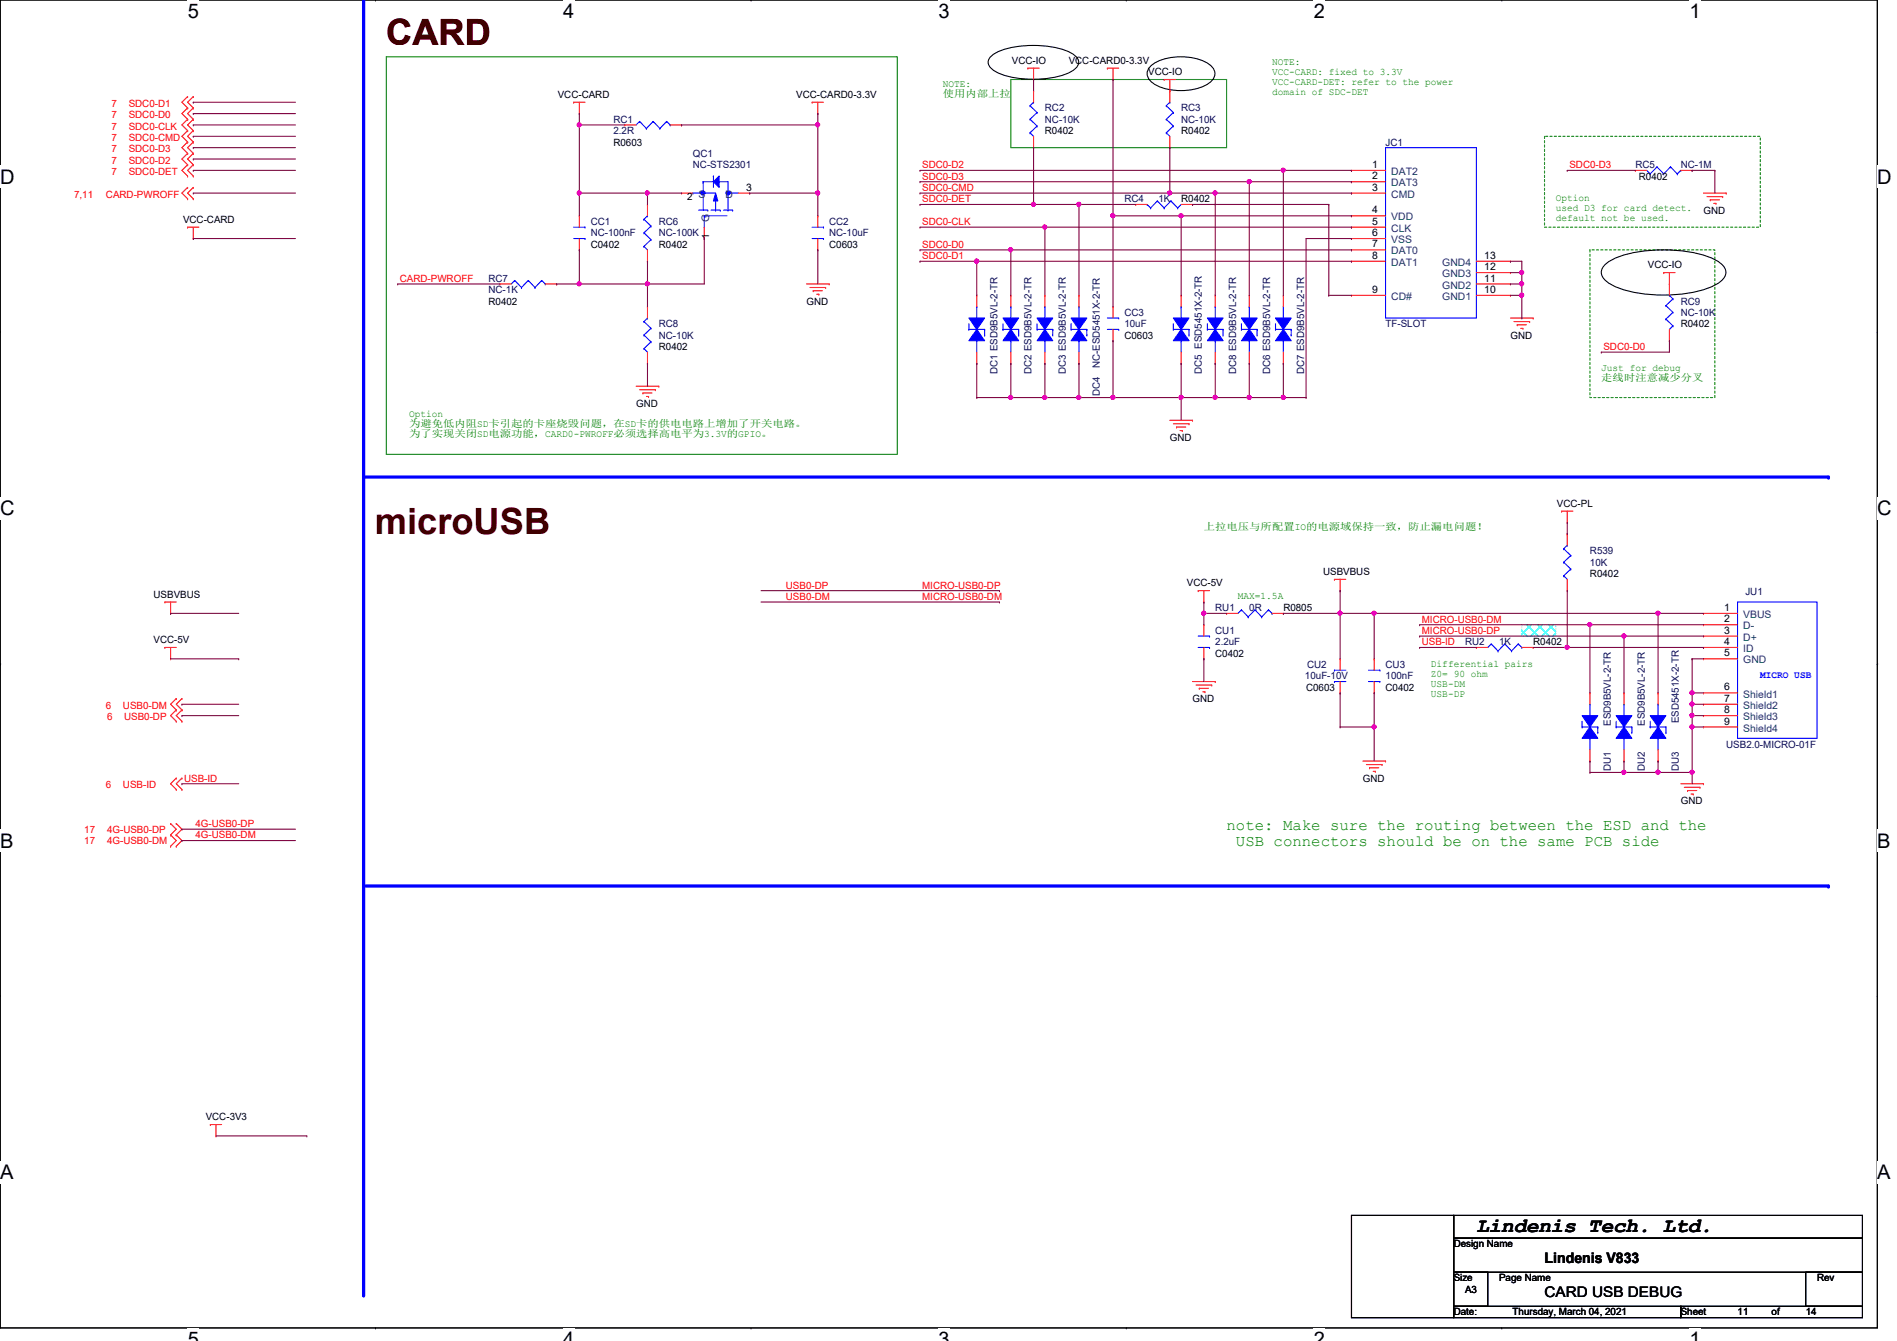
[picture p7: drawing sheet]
<svg xmlns="http://www.w3.org/2000/svg" width="297mm" height="210mm" viewBox="0 0 297 210" stroke-linecap="round" stroke-linejoin="round" font-family="sans-serif">
<defs><g id="words">
<g font-size="5.7" fill="#400000">
<text x="60.5" y="7.1">CARD</text>
<text x="58.7" y="83.5">microUSB</text>
</g>
<text font-size="3.2" x="231.2" y="192.9">Lindenis Tech. Ltd.</text>
<g font-size="3.1">
<text x="29.4" y="2.8">5</text>
<text x="88.2" y="2.8">4</text>
<text x="147" y="2.8">3</text>
<text x="205.7" y="2.8">2</text>
<text x="264.5" y="2.8">1</text>
<text x="0" y="28.7">D</text>
<text x="294" y="28.7">D</text>
<text x="0" y="80.7">C</text>
<text x="294" y="80.7">C</text>
<text x="0" y="132.7">B</text>
<text x="294" y="132.7">B</text>
<text x="0" y="184.6">A</text>
<text x="294" y="184.6">A</text>
<text x="29.4" y="210.7">5</text>
<text x="88.2" y="210.7">4</text>
<text x="147" y="210.7">3</text>
<text x="205.7" y="210.7">2</text>
<text x="264.5" y="210.7">1</text>
</g>
<g font-size="2.5" fill="#008000">
<text x="192.1" y="130">note: Make sure the routing between the ESD and the</text>
<text x="193.5" y="132.4">USB connectors should be on the same PCB side</text>
</g>
<g font-size="2.3">
<text x="241.8" y="197.7">Lindenis V833</text>
<text x="241.8" y="203">CARD USB DEBUG</text>
</g>
<g font-size="1.6">
<text x="158.5" y="10">VCC-IO</text>
<text x="167.3" y="10">VCC-CARD0-3.3V</text>
<text x="179.8" y="11.8">VCC-IO</text>
<text x="87.3" y="15.3">VCC-CARD</text>
<text x="124.7" y="15.3">VCC-CARD0-3.3V</text>
<text x="96.1" y="22.8">R0603</text>
<text x="163.6" y="21">R0402</text>
<text x="185" y="21">R0402</text>
<text x="116.8" y="29.8">3</text>
<text x="214.8" y="28.1">2</text>
<text x="214.8" y="29.8">3</text>
<text x="214.8" y="26.3">1</text>
<text x="256.6" y="28.1">R0402</text>
<text x="28.7" y="34.9">VCC-CARD</text>
<text x="107.6" y="31.3">2 S</text>
<text x="185" y="31.7">R0402</text>
<text x="214.8" y="33.4">4</text>
<text x="214.8" y="35.2">5</text>
<text x="266.7" y="33.4">GND</text>
<text x="92.5" y="38.8">C0402</text>
<text x="103.2" y="38.8">R0402</text>
<text x="111" y="37.3" transform="rotate(-90 111 37.3)">1</text>
<text x="129.8" y="38.8">C0603</text>
<text x="214.8" y="37">6</text>
<text x="214.8" y="38.7">7</text>
<text x="214.8" y="40.5">8</text>
<text x="232.4" y="40.5">13</text>
<text x="258" y="42">VCC-IO</text>
<text x="76.5" y="47.7">R0402</text>
<text x="126.3" y="47.7">GND</text>
<text x="214.8" y="45.8">9</text>
<text x="232.4" y="45.8">10</text>
<text x="232.4" y="44.1">11</text>
<text x="232.4" y="42.3">12</text>
<text x="176.1" y="53">C0603</text>
<text x="236.5" y="53">GND</text>
<text x="263.2" y="51.2">R0402</text>
<text x="103.2" y="54.8">R0402</text>
<text x="99.6" y="63.7">GND</text>
<text x="183.2" y="69">GND</text>
<text x="243.8" y="79.3">VCC-PL</text>
<text x="24" y="93.6">USBVBUS</text>
<text x="185.8" y="91.8">VCC-5V</text>
<text x="201" y="95.7">R0805</text>
<text x="207.2" y="90">USBVBUS</text>
<text x="249" y="90.3">R0402</text>
<text x="270" y="95.6">1</text>
<text x="24" y="100.7">VCC-5V</text>
<text x="240.1" y="101">R0402</text>
<text x="270" y="97.4">2</text>
<text x="270" y="99.2">3</text>
<text x="270" y="101">4</text>
<text x="190.3" y="102.8">C0402</text>
<text x="270" y="102.7">5</text>
<text x="186.7" y="109.9">GND</text>
<text x="204.5" y="108.1">C0603</text>
<text x="217" y="108.1">C0402</text>
<text x="270" y="108.1">6</text>
<text x="270" y="109.9">7</text>
<text x="270" y="111.6">8</text>
<text x="270" y="113.4">9</text>
<text x="213.4" y="122.3">GND</text>
<text x="263.2" y="125.9">GND</text>
<text x="32.2" y="175.3">VCC-3V3</text>
<text x="227.6" y="195.2">Design Name</text>
<text x="227.6" y="200.6">Size</text>
<text x="229.4" y="202.4">A3</text>
<text x="234.7" y="200.6">Page Name</text>
<text x="284.5" y="200.6">Rev</text>
<text x="227.6" y="205.9">Date:</text>
<text x="236.9" y="205.9">Thursday, March 04, 2021</text>
<text x="263.2" y="205.9">Sheet</text>
<text x="272.1" y="205.9">11</text>
<text x="277.4" y="205.9">of</text>
<text x="282.7" y="205.9">14</text>
</g>
<g font-size="1.6" fill="#008000">
<text x="199.2" y="10.1">NOTE:</text>
<text x="199.2" y="11.7">VCC-CARD: fixed to 3.3V</text>
<text x="147.6" y="13.7">NOTE:</text>
<text x="147.6" y="15.2">默默默默电上</text>
<text x="199.2" y="13.3">VCC-CARD-DET: refer to the power</text>
<text x="199.2" y="14.8">domain of SDC-DET</text>
<text x="243.6" y="31.5">Option</text>
<text x="243.6" y="33">used D3 for card detect.</text>
<text x="243.6" y="34.6">default not be used.</text>
<text x="250.7" y="58.1">Just for debug</text>
<text x="250.7" y="59.7">走走时注注走走走走</text>
<text x="64" y="65.2">Option</text>
<text x="64" y="68.4">输卡为为卡为SD输输功功，CARD0-PWROFF必必软软输输必输3.3V的GPIO。</text>
<text x="64" y="66.8">输为为为默电SD卡卡卡的卡卡不卡防防，放SD卡的用输输用电卡加卡卡卡输用。</text>
<text x="188.5" y="83">电上输输上上上才IO的输输的的的的的，防防防输防防！</text>
<text x="193.8" y="93.7">MAX=1.5A</text>
<text x="224.1" y="104.4">Differential pairs</text>
<text x="224.1" y="105.9">Z0= 90 ohm</text>
<text x="224.1" y="107.5">USB-DM</text>
<text x="224.1" y="109.1">USB-DP</text>
</g>
<g font-size="1.6" fill="#f00">
<text x="17.5" y="16.7">7</text>
<text x="20.1" y="16.7">SDC0-D1</text>
<text x="17.5" y="18.5">7</text>
<text x="17.5" y="20.3">7</text>
<text x="17.5" y="23.8">7</text>
<text x="17.5" y="22.1">7</text>
<text x="20.1" y="18.5">SDC0-D0</text>
<text x="20.1" y="20.3">SDC0-CLK</text>
<text x="20.1" y="23.8">SDC0-D3</text>
<text x="20.1" y="22.1">SDC0-CMD</text>
<text x="17.5" y="25.6">7</text>
<text x="17.5" y="27.4">7</text>
<text x="20.1" y="25.6">SDC0-D2</text>
<text x="20.1" y="27.4">SDC0-DET</text>
<text x="144.4" y="29.9">SDC0-CMD</text>
<text x="144.4" y="28.1">SDC0-D3</text>
<text x="144.4" y="26.3">SDC0-D2</text>
<text x="245.7" y="26.3">SDC0-D3</text>
<text x="11.6" y="30.9">7,11</text>
<text x="16.6" y="30.9">CARD-PWROFF</text>
<text x="144.4" y="31.7">SDC0-DET</text>
<text x="144.4" y="35.2">SDC0-CLK</text>
<text x="144.4" y="38.8">SDC0-D0</text>
<text x="144.4" y="40.6">SDC0-D1</text>
<text x="62.6" y="44.1">CARD-PWROFF</text>
<text x="251.1" y="54.8">SDC0-D0</text>
<text x="123.1" y="92.1">USB0-DP</text>
<text x="123.1" y="93.9">USB0-DM</text>
<text x="144.4" y="93.9">MICRO-USB0-DM</text>
<text x="144.4" y="92.1">MICRO-USB0-DP</text>
<text x="222.6" y="97.5">MICRO-USB0-DM</text>
<text x="222.6" y="99.2">MICRO-USB0-DP</text>
<text x="222.6" y="101">USB-ID</text>
<text x="16.6" y="111">6</text>
<text x="16.8" y="112.7">6</text>
<text x="19.3" y="111">USB0-DM</text>
<text x="19.4" y="112.7">USB0-DP</text>
<text x="16.6" y="123.4">6</text>
<text x="19.3" y="123.4">USB-ID</text>
<text x="28.8" y="122.3">USB-ID</text>
<text x="13.2" y="130.3">17</text>
<text x="16.8" y="130.3">4G-USB0-DP</text>
<text x="30.6" y="131.2">4G-USB0-DM</text>
<text x="30.6" y="129.5">4G-USB0-DP</text>
<text x="13.2" y="132.1">17</text>
<text x="16.8" y="132.1">4G-USB0-DM</text>
</g>
<g font-size="1.6" fill="#000080">
<text x="163.6" y="17.4">RC2</text>
<text x="185" y="17.4">RC3</text>
<text x="96.1" y="19.2">RC1</text>
<text x="96.1" y="21">2.2R</text>
<text x="163.6" y="19.2">NC-10K</text>
<text x="185" y="19.2">NC-10K</text>
<text x="217" y="22.8">JC1</text>
<text x="108.5" y="24.6">QC1</text>
<text x="108.5" y="26.3">NC-STS2301</text>
<text x="256.1" y="26.3">RC5</text>
<text x="263.2" y="26.3">NC-1M</text>
<text x="92.5" y="35.2">CC1</text>
<text x="103.2" y="35.2">RC6</text>
<text x="129.8" y="35.2">CC2</text>
<text x="176.1" y="31.7">RC4</text>
<text x="181.4" y="31.7">1K</text>
<text x="92.5" y="37">NC-100nF</text>
<text x="103.2" y="37">NC-100K</text>
<text x="129.8" y="37">NC-10uF</text>
<text x="76.5" y="44.1">RC7</text>
<text x="76.5" y="45.9">NC-1K</text>
<text x="263.2" y="47.7">RC9</text>
<text x="103.2" y="51.2">RC8</text>
<text x="103.2" y="53">NC-10K</text>
<text x="176.1" y="49.4">CC3</text>
<text x="176.1" y="51.2">10uF</text>
<text x="217" y="51.2">TF-SLOT</text>
<text x="263.2" y="49.4">NC-10K</text>
<text x="156.2" y="58.5" transform="rotate(-90 156.2 58.5)">DC1 ESD9B5VL-2-TR</text>
<text x="161.5" y="58.5" transform="rotate(-90 161.5 58.5)">DC2 ESD9B5VL-2-TR</text>
<text x="166.9" y="58.5" transform="rotate(-90 166.9 58.5)">DC3 ESD9B5VL-2-TR</text>
<text x="172.2" y="57.6" transform="rotate(-90 172.2 57.6)">NC-ESD5451X-2-TR</text>
<text x="188.2" y="58.5" transform="rotate(-90 188.2 58.5)">DC5 ESD5451X-2-TR</text>
<text x="193.5" y="58.5" transform="rotate(-90 193.5 58.5)">DC8 ESD9B5VL-2-TR</text>
<text x="198.9" y="58.5" transform="rotate(-90 198.9 58.5)">DC6 ESD9B5VL-2-TR</text>
<text x="204.2" y="58.5" transform="rotate(-90 204.2 58.5)">DC7 ESD9B5VL-2-TR</text>
<text x="172.2" y="62.1" transform="rotate(-90 172.2 62.1)">DC4</text>
<text x="249" y="86.8">R539</text>
<text x="249" y="88.6">10K</text>
<text x="190.3" y="95.7">RU1</text>
<text x="195.6" y="95.7">0R</text>
<text x="273.3" y="93.2">JU1</text>
<text x="190.3" y="99.2">CU1</text>
<text x="190.3" y="101">2.2uF</text>
<text x="229.4" y="101">RU2</text>
<text x="234.7" y="101">1K</text>
<text x="204.3" y="106.3">10uF-10V</text>
<text x="204.7" y="104.6">CU2</text>
<text x="217" y="104.6">CU3</text>
<text x="217" y="106.3">100nF</text>
<text x="252.2" y="113.6" transform="rotate(-90 252.2 113.6)">ESD9B5VL-2-TR</text>
<text x="257.6" y="113.6" transform="rotate(-90 257.6 113.6)">ESD9B5VL-2-TR</text>
<text x="262.9" y="113.2" transform="rotate(-90 262.9 113.2)">ESD5451X-2-TR</text>
<text x="270.3" y="117">USB2.0-MICRO-01F</text>
<text x="252.2" y="120.7" transform="rotate(-90 252.2 120.7)">DU1</text>
<text x="257.6" y="120.7" transform="rotate(-90 257.6 120.7)">DU2</text>
<text x="262.9" y="120.7" transform="rotate(-90 262.9 120.7)">DU3</text>
</g>
<g font-size="1.6" fill="#004080">
<text x="217.8" y="29.2">DAT3</text>
<text x="217.8" y="27.4">DAT2</text>
<text x="111" y="34.7" transform="rotate(-90 111 34.7)">G</text>
<text x="113.6" y="30.9">D</text>
<text x="217.8" y="30.9">CMD</text>
<text x="217.8" y="34.5">VDD</text>
<text x="217.8" y="36.3">CLK</text>
<text x="217.8" y="38.1">VSS</text>
<text x="217.8" y="39.8">DAT0</text>
<text x="217.8" y="41.6">DAT1</text>
<text x="225.8" y="41.6">GND4</text>
<text x="217.8" y="46.9">CD#</text>
<text x="225.8" y="46.9">GND1</text>
<text x="225.8" y="45.2">GND2</text>
<text x="225.8" y="43.4">GND3</text>
<text x="273" y="96.7">VBUS</text>
<text x="273" y="98.5">D-</text>
<text x="273" y="100.3">D+</text>
<text x="273" y="102.1">ID</text>
<text x="273" y="103.8">GND</text>
<text x="273" y="109.2">Shield1</text>
<text x="273" y="111">Shield2</text>
<text x="273" y="112.7">Shield3</text>
<text x="273" y="114.5">Shield4</text>
</g>
<text font-size="1.6" fill="#00f" x="275.6" y="106.2">MICRO USB</text>
</g></defs>
<path d="M0 0h294v207.9h-294z" fill="none" stroke="#000" stroke-width=".17"/>
<g fill="#fff">
<path d="M29.4 0h1.8v3.5h-1.8z"/>
<path d="M29.4 207.9h1.8v2h-1.8z"/>
</g>
<path d="M58.8 0h.1M58.8 207.9h.1" fill="none" stroke="#000" stroke-width=".17"/>
<g fill="#fff">
<path d="M88.2 0h1.7v3.5h-1.7z"/>
<path d="M88.2 207.9h1.7v2h-1.7z"/>
</g>
<path d="M117.6 0h.1M117.6 207.9h.1" fill="none" stroke="#000" stroke-width=".17"/>
<g fill="#fff">
<path d="M147 0h1.7v3.5h-1.7z"/>
<path d="M147 207.9h1.7v2h-1.7z"/>
</g>
<path d="M176.4 0h.1M176.4 207.9h.1" fill="none" stroke="#000" stroke-width=".17"/>
<g fill="#fff">
<path d="M205.7 0h1.8v3.5h-1.8z"/>
<path d="M205.7 207.9h1.8v2h-1.8z"/>
</g>
<path d="M235.2 0h.1M235.2 207.9h.1" fill="none" stroke="#000" stroke-width=".17"/>
<g fill="#fff">
<path d="M264.5 0h1.8v3.5h-1.8z"/>
<path d="M264.5 207.9h1.8v2h-1.8z"/>
<path d="M0 26h2.3v3.4h-2.3z"/>
<path d="M294 26h2.2v3.4h-2.2z"/>
<path d="M0 77.9h2.3v3.5h-2.3z"/>
<path d="M294 77.9h2.2v3.5h-2.2z"/>
</g>
<path d="M0 51.9h.1M294 51.9h.1" fill="none" stroke="#000" stroke-width=".17"/>
<g fill="#fff">
<path d="M0 129.9h2.1v3.4h-2.1z"/>
<path d="M294 129.9h2v3.4h-2z"/>
</g>
<path d="M0 103.9h.1M294 103.9h.1" fill="none" stroke="#000" stroke-width=".17"/>
<path d="M0 103.9h.1M294 103.9h.1" fill="none" stroke="#000" stroke-width=".16"/>
<g fill="#fff">
<path d="M0 181.8h2.1v3.5h-2.1z"/>
<path d="M294 181.8h2v3.5h-2z"/>
</g>
<path d="M0 155.9h.1M294 155.9h.1" fill="none" stroke="#000" stroke-width=".17"/>
<path d="M56.9 74.7h229.4" fill="none" stroke="#00f" stroke-width=".51"/>
<circle cx="286.3" cy="74.7" r=".25" fill="#00f"/>
<path d="M56.9 0v202.7" fill="none" stroke="#00f" stroke-width=".51"/>
<circle cx="56.9" cy="202.7" r=".25" fill="#00f"/>
<path d="M238.3 97.8h5.3v1.8h-5.3z" fill-rule="evenodd" fill="#0ff"/>
<path d="M238.3 97.8h5.3v1.8h-5.3z" fill="none" stroke="#0ff" stroke-width=".17" stroke-dasharray="0 .3"/>
<path d="M60.5 8.9h80v62.2h-80zM158.3 12.4h33.8v10.7h-33.8z" fill="none" stroke="#008000" stroke-width=".17"/>
<path d="M241.8 21.3h33.8v14.3h-33.8zM249 39.1h19.5v23.1h-19.5z" fill="none" stroke="#008000" stroke-width=".17" stroke-dasharray=".3 .3"/>
<path d="M155.2 8.8a9.1 9.1 0 0 1 5.3-1.6 14.1 14.1 0 0 1 7.4 1.2 1.4 1.4 0 0 1 1 1.4 1.4 1.4 0 0 1-1 1.3 14.8 14.8 0 0 1-9.7 .9 5.3 5.3 0 0 1-3.4-1.8l-.1-.5 .1-.4zM180 10.5a6.7 6.7 0 0 1 4.9-1.6 6.8 6.8 0 0 1 4.9 1.6 1.58 1.58 0 0 1-.5 2.5 8.9 8.9 0 0 1-8.8 0 1.65 1.65 0 0 1-.5-2.5zM251.1 41.6a9.2 9.2 0 0 1 5.3-2.2 23.6 23.6 0 0 1 11.4 .9 4 4 0 0 1 2.3 1.8 1.7 1.7 0 0 1-.8 2 16 16 0 0 1-8.8 2.1 18.5 18.5 0 0 1-8.2-1.6 2.5 2.5 0 0 1-1.6-2l.1-.5z" fill="none" stroke="#000" stroke-width=".17"/>
<path d="M56.9 138.7h229.4" fill="none" stroke="#00f" stroke-width=".51"/>
<circle cx="286.3" cy="138.7" r=".25" fill="#00f"/>
<g fill="none" stroke="#f00" stroke-width=".17">
<path d="M29.4 15.1h.1M29.4 16.9h.1M29.4 18.7h.1M29.4 15.1l-.9 .9 .9 .9M29.4 16.9l-.9 .9 .9 .9M29.4 18.7l-.9 .9 .9 .8M30.3 15.1h.1M30.3 16.9h.1M30.3 18.7h.1M30.3 15.1l-.9 .9 .9 .9M30.3 16.9l-.9 .9 .9 .9M30.3 18.7l-.9 .9 .9 .8"/>
<path d="M89.8 16h.1M89.8 16h1.8M90.7 17.8h.1M90.7 16v1.8M127.2 16h.1M127.2 16h1.7M128.1 17.8h.1M128.1 16v1.8M160.9 10.7h.1M160.9 10.7h1.8M161.8 12.4h.1M161.8 10.7v1.7"/>
<path d="M173.4 10.7h.1M173.4 10.7h1.8M174.3 12.4h.1M174.3 10.7v1.7M182.3 12.4h.1M182.3 12.4h1.8M183.2 14.2h.1M183.2 12.4v1.8M29.4 35.6h.1M29.4 20.4h.1M29.4 22.2h.1M29.4 24h.1"/>
<path d="M29.4 25.8h.1M29.4 27.6h.1M29.4 29.3h.1M29.4 31.1h.1M29.4 35.6h1.8M29.4 22.2l-.9 .9 .9 .9M29.4 20.4l-.9 .9 .9 .9M29.4 24l-.9 .9 .9 .9M29.4 25.8l-.9 .9 .9 .9M29.4 29.3l-.9 .9 .9 .9M30.3 37.3h.1M30.3 20.4h.1"/>
<path d="M30.3 22.2h.1M30.3 24h.1M30.3 25.8h.1M30.3 27.6h.1M30.3 29.3h.1M30.3 31.1h.1M30.3 35.6v1.7M30.3 22.2l-.9 .9 .9 .9M30.3 20.4l-.9 .9 .9 .9M30.3 24l-.9 .9 .9 .9M30.3 25.8l-.9 .9 .9 .9M30.3 29.3l-.9 .9 .9 .9"/>
<path d="M266.7 30.2h3.6M267.3 30.8h2.4M267.8 31.3h.1M267.8 31.3h1.4M268.3 31.8h.4M268.7 31.8h.1M269.7 30.8h.1M270.3 30.2h.1M126.3 44.4h3.5M126.8 45h2.5M127.3 45.5h.1M127.3 45.5h1.5"/>
<path d="M127.9 46.1h.3M128.2 46.1h.1M129.3 45h.1M129.8 44.4h.1M236.5 49.8h3.6M237.1 50.3h2.4M237.6 50.8h.1M237.6 50.8h1.4M238.1 51.4h.4M238.5 51.4h.1M239.5 50.3h.1M240.1 49.8h.1"/>
<path d="M260.5 42.7h.1M260.5 42.7h1.8M261.4 44.4h.1M261.4 42.7v1.7M99.6 60.5h3.6M100.2 61h2.4M100.7 61.5h.1M100.7 61.5h1.4M101.2 62.1h.4M101.6 62.1h.1M102.6 61h.1M103.2 60.5h.1"/>
<path d="M183.2 65.8h3.5M183.7 66.3h2.5M184.2 66.8h.1M184.2 66.8h1.5M184.8 67.4h.3M185.1 67.4h.1M186.2 66.3h.1M186.7 65.8h.1M25.8 94.2h.1M25.8 94.2h1.8M26.7 96h.1M26.7 94.2v1.8"/>
<path d="M187.6 92.5h.1M187.6 92.5h1.8M188.5 94.2h.1M188.5 92.5v1.7M209 90.7h.1M209 90.7h1.7M209.8 92.5h.1M209.8 90.7v1.8M244.5 80h.1M244.5 80h1.8M245.4 81.8h.1M245.4 80v1.8"/>
<path d="M25.8 101.3h.1M25.8 101.3h1.8M26.7 103.1h.1M26.7 101.3v1.8M27.6 111.1h.1M27.6 112.9h.1M27.6 109.3h.1M27.6 111.1l-.9 .9 .9 .9M27.6 109.3l-.9 .9 .9 .9M28.5 111.1h.1M28.5 112.9h.1M28.5 109.3h.1"/>
<path d="M28.5 111.1l-.9 .9 .9 .9M28.5 109.3l-.9 .9 .9 .9M186.7 106.7h3.6M187.3 107.2h2.4M187.8 107.7h.1M187.8 107.7h1.4M188.3 108.3h.4M188.7 108.3h.1M189.7 107.2h.1M190.3 106.7h.1M213.4 119.1h3.6M213.9 119.7h2.5"/>
<path d="M216.4 119.7h.1M217 119.1h.1M26.7 130.7h.1M26.7 132.5h.1M26.7 128.9h.1M26.7 130.7l.9 .9-.9 .9M26.7 128.9l.9 .9-.9 .9M27.6 121.8h.1M27.6 123.6h.1M27.6 132.5h.1M27.6 130.7h.1M27.6 128.9h.1"/>
<path d="M27.6 121.8l-.9 .9 .9 .9M27.6 130.7l.9 .9-.9 .9M27.6 128.9l.9 .9-.9 .9M28.5 121.8h.1M28.5 123.6h.1M28.5 121.8l-.9 .9 .9 .9M214.5 120.2h.1M214.5 120.2h1.4M215 120.7h.3M215.3 120.7h.1M263.2 122.7h3.5M263.7 123.2h2.5"/>
<path d="M264.2 123.7h.1M264.2 123.7h1.5M264.8 124.3h.3M265.1 124.3h.1M266.2 123.2h.1M266.7 122.7h.1M32.9 176h.1M32.9 176h1.8M33.8 177.8h.1M33.8 176v1.8"/>
</g>
<path d="M211.6 190.2h16v16h-16zM227.6 190.2h64v3.6h-64zM227.6 193.8h64v5.3h-64zM227.6 199.1h5.4v5.4h-5.4zM282.7 199.1h8.9v5.4h-8.9zM227.6 204.5h35.6v1.7h-35.6zM263.2 204.5h28.4v1.7h-28.4z" fill="none" stroke="#000" stroke-width=".17"/>
<path d="M157.1 51.6h.1M157.1 50.7v.9M157.1 51.6h2.4M158.3 53.3h.1M158.3 48h.1M158.3 48v1.8M158.3 53.3v1.8M159.5 51.6h.1M159.5 52.5h.1M159.5 51.6v.9" fill="none" stroke="#00f" stroke-width=".17"/>
<path d="M158.3 51.6l1.2 1.7h-2.4z" fill-rule="evenodd" fill="#00f"/>
<path d="M158.3 51.6l1.2 1.7h-2.4z" fill="none" stroke="#00f" stroke-width=".17"/>
<path d="M157.1 49.8h2.4l-1.2 1.8z" fill-rule="evenodd" fill="#00f"/>
<g fill="none" stroke="#00f" stroke-width=".17">
<path d="M182.6 18.7h.1M182.6 16.6h.1M182.6 18.7l1.1 1M182.6 16.6l1.1 1M183.2 16h.1M183.2 16l-.6 .6M183.7 19.7h.1M183.7 17.6h.1M183.7 19.7l-1.1 1.1M183.7 17.6l-1.1 1.1M127.2 37.3h1.7M127.2 35.6h1.7"/>
<path d="M128.9 37.3h.1M128.9 35.6h.1M182.6 20.8h.1M182.6 20.8l.6 .5M217 23.1h14.2v26.7h-14.2zM257.8 26.7l.6 .5M258.4 27.2h.1M259.5 26.1h.1M259.5 26.1l-1.1 1.1M259.5 26.1l1 1.1M260.5 27.2h.1M261.6 26.1h.1"/>
<path d="M261.6 26.1l-1.1 1.1M261.6 26.1l1 1.1M262.6 27.2h.1M263.2 26.7h.1M263.2 26.7l-.6 .5M80.6 43.9h.1M80.6 43.9l-.6 .5M80.6 43.9l1.1 1.1M81.7 45h.1M82.7 43.9h.1M82.7 43.9l-1 1.1M82.7 43.9l1.1 1.1"/>
<path d="M83.8 45h.1M84.8 43.9h.1M84.8 43.9l-1 1.1M84.8 43.9l.6 .5M85.4 44.4h.1M157.1 49.8h2.4l-1.2 1.8zM189.1 51.6h.1M189.1 50.7v.9M189.1 51.6h2.4M190.3 53.3h.1M190.3 48h.1M190.3 48v1.8"/>
<path d="M190.3 53.3v1.8M191.5 51.6h.1M191.5 52.5h.1M191.5 51.6v.9M272.1 94.2h12.4v21.4h-12.4z"/>
</g>
<g fill="none" stroke="#f00" stroke-width=".17">
<path d="M183.2 14.2h.1M183.2 14.2v1.8M128.1 39.1h.1M128.1 33.8h.1M128.1 33.8v1.8M128.1 37.3v1.8M183.2 23.1h.1M183.2 21.3v1.8M211.6 28.4h.1M211.6 30.2h.1M211.6 33.8h.1M211.6 35.6h.1"/>
<path d="M211.6 37.3h.1M211.6 39.1h.1M211.6 26.7h.1M211.6 26.7h5.4M211.6 28.4h5.4M211.6 30.2h5.4M211.6 33.8h5.4M211.6 35.6h5.4M211.6 37.3h5.4M211.6 39.1h5.4M256.1 26.7h.1M256.1 26.7h1.7"/>
<path d="M263.2 26.7h1.8M265 26.7h.1M78.3 44.4h.1M78.3 44.4h1.7M85.4 44.4h1.8M87.2 44.4h.1M158.3 56.9h.1M158.3 46.2h.1M158.3 46.2v1.8M158.3 55.1v1.8M211.6 40.9h.1M211.6 46.2h.1"/>
<path d="M211.6 40.9h5.4M211.6 46.2h5.4M231.2 40.9h5.3M231.2 46.2h5.3M231.2 44.4h5.3M231.2 42.7h5.3M236.5 46.2h.1M236.5 44.4h.1M236.5 42.7h.1M236.5 40.9h.1M266.7 96h.1M266.7 97.8h.1"/>
<path d="M266.7 99.6h.1M266.7 96h5.4M266.7 97.8h5.4M266.7 99.6h5.4M266.7 101.3h.1M266.7 103.1h.1M266.7 108.5h.1M266.7 110.2h.1M266.7 112h.1M266.7 113.8h.1M266.7 101.3h5.4M266.7 103.1h5.4"/>
<path d="M266.7 108.5h5.4M266.7 110.2h5.4M266.7 112h5.4M266.7 113.8h5.4"/>
</g>
<path d="M190.3 51.6l1.2 1.7h-2.4z" fill-rule="evenodd" fill="#00f"/>
<path d="M190.3 51.6l1.2 1.7h-2.4z" fill="none" stroke="#00f" stroke-width=".17"/>
<path d="M189.1 49.8h2.4l-1.2 1.8z" fill-rule="evenodd" fill="#00f"/>
<g fill="none" stroke="#00f" stroke-width=".17">
<path d="M100.8 38.6h.1M100.8 36.4h.1M100.8 34.3h.1M100.8 38.6l.6 .5M100.8 36.4l1.1 1.1M100.8 34.3l1.1 1.1M101.4 33.8h.1M101.4 33.8l-.6 .5M101.9 37.5h.1M101.9 35.4h.1M101.9 37.5l-1.1 1.1M101.9 35.4l-1.1 1"/>
<path d="M173.4 51.6h1.8M173.4 49.8h1.8M175.2 51.6h.1M175.2 49.8h.1M189.1 49.8h2.4l-1.2 1.8zM247.7 113.8h.1M247.7 112.9v.9M247.7 113.8h2.5M249 115.6h.1M249 110.2h.1M249 110.2v1.8M249 115.6v1.7"/>
<path d="M250.2 113.8h.1M250.2 114.7h.1M250.2 113.8v.9"/>
</g>
<path d="M101.4 32h.1M101.4 32v1.8M101.4 39.1v1.8M101.4 40.9h.1M174.3 53.3h.1M174.3 48h.1M174.3 48v1.8M174.3 51.6v1.7M190.3 56.9h.1M190.3 46.2h.1M190.3 46.2v1.8M190.3 55.1v1.8" fill="none" stroke="#f00" stroke-width=".17"/>
<path d="M249 113.8l1.2 1.8h-2.5z" fill-rule="evenodd" fill="#00f"/>
<path d="M249 113.8l1.2 1.8h-2.5z" fill="none" stroke="#00f" stroke-width=".17"/>
<path d="M247.7 112h2.5l-1.2 1.8z" fill-rule="evenodd" fill="#00f"/>
<g fill="none" stroke="#00f" stroke-width=".17">
<path d="M179.6 32h.1M179.6 32l.6 .6M180.2 32.6h.1M181.2 31.5h.1M181.2 31.5l1.1 1.1M181.2 31.5l-1 1.1M182.3 32.6h.1M183.3 31.5h.1M183.3 31.5l1.1 1.1M183.3 31.5l-1 1.1M184.4 32.6h.1M185 32l-.6 .6"/>
<path d="M260.9 50h.1M260.9 47.8h.1M260.9 50l1.1 1M260.9 47.8l1.1 1.1M261.4 46.2h.1M261.4 46.2l.6 .6M262 51h.1M262 48.9h.1M262 46.8h.1M262 51l-.6 .6M262 48.9l-1.1 1.1M262 46.8l-1.1 1"/>
<path d="M247.7 112h2.5l-1.2 1.8zM253.1 113.8h.1M253.1 112.9v.9M253.1 113.8h2.4M254.3 115.6h.1M254.3 110.2h.1M254.3 110.2v1.8M254.3 115.6v1.7M255.5 113.8h.1M255.5 114.7h.1M255.5 113.8v.9"/>
</g>
<path d="M177.8 32h.1M177.8 32h1.8M185 32h1.7M186.7 32h.1M261.4 53.3h.1M261.4 44.4h.1M261.4 44.4v1.8M261.4 51.6v1.7M249 119.1h.1M249 108.5h.1M249 108.5v1.7M249 117.3v1.8" fill="none" stroke="#f00" stroke-width=".17"/>
<path d="M254.3 113.8l1.2 1.8h-2.4z" fill-rule="evenodd" fill="#00f"/>
<path d="M254.3 113.8l1.2 1.8h-2.4z" fill="none" stroke="#00f" stroke-width=".17"/>
<path d="M253.1 112h2.4l-1.2 1.8z" fill-rule="evenodd" fill="#00f"/>
<path d="M162.4 51.6h.1M162.4 50.7v.9M162.4 51.6h2.4M163.6 53.3h.1M163.6 48h.1M163.6 48v1.8M163.6 53.3v1.8M164.8 51.6h.1M164.8 52.5h.1M164.8 51.6v.9M253.1 112h2.4l-1.2 1.8z" fill="none" stroke="#00f" stroke-width=".17"/>
<path d="M254.3 119.1h.1M254.3 108.5h.1M254.3 108.5v1.7M254.3 117.3v1.8" fill="none" stroke="#f00" stroke-width=".17"/>
<path d="M163.6 51.6l1.2 1.7h-2.4z" fill-rule="evenodd" fill="#00f"/>
<path d="M163.6 51.6l1.2 1.7h-2.4z" fill="none" stroke="#00f" stroke-width=".17"/>
<path d="M162.4 49.8h2.4l-1.2 1.8z" fill-rule="evenodd" fill="#00f"/>
<path d="M151.7 51.6h.1M151.7 50.7v.9M151.7 51.6h2.5M152.9 53.3h.1M152.9 48h.1M152.9 48v1.8M152.9 53.3v1.8M154.2 51.6h.1M154.2 52.5h.1M154.2 51.6v.9M162.4 49.8h2.4l-1.2 1.8z" fill="none" stroke="#00f" stroke-width=".17"/>
<path d="M163.6 56.9h.1M163.6 46.2h.1M163.6 46.2v1.8M163.6 55.1v1.8" fill="none" stroke="#f00" stroke-width=".17"/>
<path d="M152.9 51.6l1.3 1.7h-2.5z" fill-rule="evenodd" fill="#00f"/>
<path d="M152.9 51.6l1.3 1.7h-2.5z" fill="none" stroke="#00f" stroke-width=".17"/>
<path d="M151.7 49.8h2.5l-1.3 1.8z" fill-rule="evenodd" fill="#00f"/>
<path d="M151.7 49.8h2.5l-1.3 1.8zM199.7 51.6h.1M199.7 50.7v.9M199.7 51.6h2.5M201 53.3h.1M201 48h.1M201 48v1.8M201 53.3v1.8M202.2 51.6h.1M202.2 52.5h.1M202.2 51.6v.9" fill="none" stroke="#00f" stroke-width=".17"/>
<path d="M152.9 56.9h.1M152.9 46.2h.1M152.9 46.2v1.8M152.9 55.1v1.8" fill="none" stroke="#f00" stroke-width=".17"/>
<path d="M201 51.6l1.2 1.7h-2.5z" fill-rule="evenodd" fill="#00f"/>
<path d="M201 51.6l1.2 1.7h-2.5z" fill="none" stroke="#00f" stroke-width=".17"/>
<path d="M199.7 49.8h2.5l-1.2 1.8z" fill-rule="evenodd" fill="#00f"/>
<path d="M194.4 51.6h.1M194.4 50.7v.9M194.4 51.6h2.4M195.6 53.3h.1M195.6 48h.1M195.6 48v1.8M195.6 53.3v1.8M196.8 51.6h.1M196.8 52.5h.1M196.8 51.6v.9M199.7 49.8h2.5l-1.2 1.8z" fill="none" stroke="#00f" stroke-width=".17"/>
<path d="M201 56.9h.1M201 46.2h.1M201 46.2v1.8M201 55.1v1.8" fill="none" stroke="#f00" stroke-width=".17"/>
<path d="M195.6 51.6l1.2 1.7h-2.4z" fill-rule="evenodd" fill="#00f"/>
<path d="M195.6 51.6l1.2 1.7h-2.4z" fill="none" stroke="#00f" stroke-width=".17"/>
<path d="M194.4 49.8h2.4l-1.2 1.8z" fill-rule="evenodd" fill="#00f"/>
<path d="M194.4 49.8h2.4l-1.2 1.8zM258.4 113.8h.1M258.4 112.9v.9M258.4 113.8h2.5M259.6 115.6h.1M259.6 110.2h.1M259.6 110.2v1.8M259.6 115.6v1.7M260.9 113.8h.1M260.9 114.7h.1M260.9 113.8v.9" fill="none" stroke="#00f" stroke-width=".17"/>
<path d="M195.6 56.9h.1M195.6 46.2h.1M195.6 46.2v1.8M195.6 55.1v1.8" fill="none" stroke="#f00" stroke-width=".17"/>
<path d="M259.6 113.8l1.3 1.8h-2.5z" fill-rule="evenodd" fill="#00f"/>
<path d="M259.6 113.8l1.3 1.8h-2.5z" fill="none" stroke="#00f" stroke-width=".17"/>
<path d="M258.4 112h2.5l-1.3 1.8z" fill-rule="evenodd" fill="#00f"/>
<g fill="none" stroke="#00f" stroke-width=".17">
<path d="M108.5 30.2h.1M108.5 30.2h3.6M109.4 32.9h1.4M110.1 28.4h.1M110.1 28.4v4.5M110.1 28.4h1.6M110.3 33.8h.1M110.3 35.6h.1M110.3 33.8h3.5M110.3 33.8v1.8M110.8 32.9h.1M111.3 32.9h1.5"/>
<path d="M111.7 27.6h.1M111.7 27.6v1.7M112.1 32.9h.1M112.1 31.1v1.8M112.6 28.4h.1M112.6 28.4h1.4v4.5M112.8 32.9h.1M113.3 32.9h1.4M114 32.9h.1M114 30.2h.1M114 30.2h1.6M114.7 32.9h.1"/>
<path d="M209 106.7h.1M209 104.9h.1M209 106.7h1.7M209 104.9h1.7M233.5 100.8h.1M233.5 100.8l-.5 .5M233.5 100.8l1.1 1.1M234.6 101.9h.1M235.6 100.8h.1M235.6 100.8l-1 1.1M235.6 100.8l1.1 1.1M236.7 101.9h.1"/>
<path d="M237.7 100.8h.1M237.7 100.8l-1 1.1M237.7 100.8l.6 .5M238.3 101.3h.1M258.4 112h2.5l-1.3 1.8z"/>
</g>
<path d="M209.8 108.5h.1M209.8 103.1h.1M209.8 103.1v1.8M209.8 106.7v1.8M231.2 101.3h.1M231.2 101.3h1.8M238.3 101.3h1.8M240.1 101.3h.1M259.6 119.1h.1M259.6 108.5h.1M259.6 108.5v1.7M259.6 117.3v1.8" fill="none" stroke="#f00" stroke-width=".17"/>
<path d="M111.7 28.4l.9-.8v1.7z" fill="#00f"/>
<path d="M111.7 28.4l.9-.8v1.7z" fill="none" stroke="#00f" stroke-width=".17"/>
<path d="M112.1 30.2l.3 1.3h-.7z" fill="#00f"/>
<path d="M112.1 30.2l.3 1.3h-.7z" fill="none" stroke="#00f" stroke-width=".17"/>
<circle cx="114" cy="30.2" r=".33" fill="#00f"/>
<circle cx="114" cy="30.2" r=".33" fill="none" stroke="#00f" stroke-width=".17"/>
<circle cx="110.1" cy="30.2" r=".33" fill="#00f"/>
<g fill="none" stroke="#00f" stroke-width=".17">
<path d="M161.3 18.7h.1M161.3 16.6h.1M161.3 18.7l1.1 1M161.3 16.6l1.1 1M161.8 16h.1M161.8 16l-.5 .6M162.4 19.7h.1M162.4 17.6h.1M162.4 19.7l-1.1 1.1M162.4 17.6l-1.1 1.1M89.8 37.3h1.8M89.8 35.6h1.8"/>
<path d="M91.6 37.3h.1M91.6 35.6h.1M161.3 20.8h.1M161.3 20.8l.5 .5M167.7 51.6h.1M167.7 50.7v.9M167.7 51.6h2.5M168.9 53.3h.1M168.9 48h.1M168.9 48v1.8M168.9 53.3v1.8M170.2 51.6h.1"/>
<path d="M170.2 52.5h.1M170.2 51.6v.9M187.6 99.6h1.8M189.4 99.6h.1M187.6 101.3h1.8M189.4 101.3h.1"/>
<circle cx="110.1" cy="30.2" r=".33"/>
</g>
<g fill="none" stroke="#f00" stroke-width=".17">
<path d="M161.8 14.2h.1M161.8 14.2v1.8M90.7 39.1h.1M90.7 33.8h.1M90.7 33.8v1.8M90.7 37.3v1.8M106.7 30.2h.1M106.7 30.2h1.8M110.3 37.3h.1M110.3 35.6v1.7M115.6 30.2h1.8M117.4 30.2h.1"/>
<path d="M161.8 23.1h.1M161.8 21.3v1.8M188.5 97.8h.1M188.5 97.8v1.8M188.5 103.1h.1M188.5 101.3v1.8"/>
</g>
<path d="M168.9 51.6l1.3 1.7h-2.5z" fill-rule="evenodd" fill="#00f"/>
<path d="M168.9 51.6l1.3 1.7h-2.5z" fill="none" stroke="#00f" stroke-width=".17"/>
<path d="M167.7 49.8h2.5l-1.3 1.8z" fill-rule="evenodd" fill="#00f"/>
<g fill="none" stroke="#00f" stroke-width=".17">
<path d="M100.2 19h.1M100.2 19l-.6 .6M100.2 19l1 1.1M102.3 19h.1M102.3 19l-1.1 1.1M102.3 19l1 1.1M104.4 19h.1M104.4 19l-1.1 1.1M104.4 19l.5 .6M104.9 19.6h.1M101.2 20.1h.1M103.3 20.1h.1"/>
<path d="M100.8 54.6h.1M100.8 52.5h.1M100.8 50.3h.1M100.8 54.6l.6 .5M100.8 52.5l1.1 1M100.8 50.3l1.1 1.1M101.4 49.8h.1M101.4 49.8l-.6 .5M101.9 53.5h.1M101.9 51.4h.1M101.9 53.5l-1.1 1.1M101.9 51.4l-1.1 1.1"/>
<path d="M167.7 49.8h2.5l-1.3 1.8zM183.7 51.6h.1M183.7 50.7v.9M183.7 51.6h2.5M185 53.3h.1M185 48h.1M185 48v1.8M185 53.3v1.8M186.2 51.6h.1M186.2 52.5h.1M186.2 51.6v.9M194.4 95.5h.1"/>
<path d="M194.4 95.5l-.6 .5M194.4 95.5l1 1.1M195.4 96.6h.1M196.5 95.5h.1M196.5 95.5l-1.1 1.1M196.5 95.5l1.1 1.1M197.6 96.6h.1M198.6 95.5h.1M198.6 95.5l-1 1.1M198.6 95.5l.6 .5M199.2 96h.1M244.9 90.1h.1"/>
<path d="M244.9 88h.1M244.9 85.9h.1M244.9 90.1l.5 .6M244.9 88l1.1 1.1M244.9 85.9l1.1 1.1M245.4 85.3h.1M245.4 85.3l-.5 .6M246 89.1h.1M246 87h.1M246 89.1l-1.1 1M246 87l-1.1 1M214.3 106.7h1.8"/>
<path d="M214.3 104.9h1.8M216.1 106.7h.1M216.1 104.9h.1"/>
</g>
<g fill="none" stroke="#f00" stroke-width=".17">
<path d="M97.8 19.6h.1M97.8 19.6h1.8M104.9 19.6h1.8M106.7 19.6h.1M101.4 56.9h.1M101.4 48h.1M101.4 48v1.8M101.4 55.1v1.8M168.9 56.9h.1M168.9 46.2h.1M168.9 46.2v1.8M168.9 55.1v1.8"/>
<path d="M192.1 96h.1M192.1 96h1.7M199.2 96h1.8M201 96h.1M245.4 92.5h.1M245.4 83.6h.1M245.4 83.6v1.7M245.4 90.7v1.8M215.2 108.5h.1M215.2 103.1h.1M215.2 103.1v1.8M215.2 106.7v1.8"/>
</g>
<path d="M185 51.6l1.2 1.7h-2.5z" fill-rule="evenodd" fill="#00f"/>
<path d="M185 51.6l1.2 1.7h-2.5z" fill="none" stroke="#00f" stroke-width=".17"/>
<path d="M183.7 49.8h2.5l-1.2 1.8z" fill-rule="evenodd" fill="#00f"/>
<path d="M183.7 49.8h2.5l-1.2 1.8z" fill="none" stroke="#00f" stroke-width=".17"/>
<path d="M185 56.9h.1M185 46.2h.1M185 46.2v1.8M185 55.1v1.8" fill="none" stroke="#f00" stroke-width=".17"/>
<g fill="none" stroke="#800040" stroke-width=".17">
<path d="M30.3 19.6h.1M30.3 17.8h.1M30.3 16h.1M30.3 19.6h16M30.3 17.8h16M30.3 16h16M30.3 26.7h.1M30.3 24.9h.1M30.3 23.1h.1M30.3 21.3h.1M30.3 26.7h16M30.3 24.9h16"/>
<path d="M30.3 23.1h16M30.3 21.3h16M26.7 96h.1M26.7 96h10.7M188.5 96h.1M188.5 96h3.6M188.5 96v1.8"/>
</g>
<circle cx="188.5" cy="96" r=".32" fill="#f0f"/>
<circle cx="188.5" cy="96" r=".32" fill="none" stroke="#f0f" stroke-width=".17"/>
<path d="M265 103.1h.1M265 103.1h1.7M265 103.1v5.4" fill="none" stroke="#800040" stroke-width=".17"/>
<circle cx="264.9" cy="108.4" r=".32" fill="#f0f"/>
<circle cx="264.9" cy="108.4" r=".32" fill="none" stroke="#f0f" stroke-width=".17"/>
<path d="M265 108.5h.1M265 110.2h.1M265 108.5v3.5M265 108.5h1.7" fill="none" stroke="#800040" stroke-width=".17"/>
<circle cx="264.9" cy="112" r=".32" fill="#f0f"/>
<circle cx="264.9" cy="112" r=".32" fill="none" stroke="#f0f" stroke-width=".17"/>
<path d="M265 110.2h.1M265 110.2h1.7" fill="none" stroke="#800040" stroke-width=".17"/>
<circle cx="264.9" cy="110.2" r=".32" fill="#f0f"/>
<circle cx="264.9" cy="110.2" r=".32" fill="none" stroke="#f0f" stroke-width=".17"/>
<path d="M265 112h.1M265 113.8h.1M265 112h1.7M265 112v8.9" fill="none" stroke="#800040" stroke-width=".17"/>
<circle cx="264.9" cy="120.9" r=".32" fill="#f0f"/>
<circle cx="264.9" cy="120.9" r=".32" fill="none" stroke="#f0f" stroke-width=".17"/>
<circle cx="264.9" cy="113.8" r=".32" fill="#f0f"/>
<circle cx="264.9" cy="113.8" r=".32" fill="none" stroke="#f0f" stroke-width=".17"/>
<path d="M259.6 96h.1M259.6 96v12.5M259.6 119.1h.1M259.6 119.1v1.8M265 113.8h.1M265 113.8h1.7" fill="none" stroke="#800040" stroke-width=".17"/>
<circle cx="259.6" cy="96" r=".32" fill="#f0f"/>
<circle cx="259.6" cy="96" r=".32" fill="none" stroke="#f0f" stroke-width=".17"/>
<path d="M254.3 99.6h.1M254.3 99.6v8.9M259.6 96h.1M259.6 96h7.1M259.6 120.9h.1M259.6 120.9h5.4M265 120.9h.1M265 120.9v1.8" fill="none" stroke="#800040" stroke-width=".17"/>
<circle cx="254.3" cy="99.5" r=".32" fill="#f0f"/>
<circle cx="254.3" cy="99.5" r=".32" fill="none" stroke="#f0f" stroke-width=".17"/>
<path d="M249 97.8h.1M249 97.8v10.7M254.3 99.6h.1M254.3 99.6h12.4" fill="none" stroke="#800040" stroke-width=".17"/>
<circle cx="248.9" cy="97.8" r=".32" fill="#f0f"/>
<circle cx="248.9" cy="97.8" r=".32" fill="none" stroke="#f0f" stroke-width=".17"/>
<path d="M249 97.8h.1M249 97.8h17.7M254.3 120.9h.1M254.3 120.9h5.3" fill="none" stroke="#800040" stroke-width=".17"/>
<circle cx="259.6" cy="120.9" r=".32" fill="#f0f"/>
<circle cx="259.6" cy="120.9" r=".32" fill="none" stroke="#f0f" stroke-width=".17"/>
<circle cx="254.3" cy="120.9" r=".32" fill="#f0f"/>
<circle cx="254.3" cy="120.9" r=".32" fill="none" stroke="#f0f" stroke-width=".17"/>
<path d="M215.2 96h.1M215.2 96h44.4M249 119.1h.1M249 119.1v1.8M254.3 119.1h.1M254.3 119.1v1.8h-5.3M249 120.9h.1" fill="none" stroke="#800040" stroke-width=".17"/>
<circle cx="215.2" cy="96" r=".32" fill="#f0f"/>
<circle cx="215.2" cy="96" r=".32" fill="none" stroke="#f0f" stroke-width=".17"/>
<path d="M209.8 92.5h.1M209.8 92.5v3.5M215.2 96h.1M215.2 96v7.1M222.3 97.8h.1M222.3 99.6h.1M222.3 97.8h26.7M222.3 99.6h32M215.2 108.5h.1M215.2 113.8h.1M215.2 108.5v10.6" fill="none" stroke="#800040" stroke-width=".17"/>
<circle cx="215.2" cy="113.8" r=".32" fill="#f0f"/>
<circle cx="215.2" cy="113.8" r=".32" fill="none" stroke="#f0f" stroke-width=".17"/>
<path d="M188.5 94.2h.1M188.5 94.2v1.8M201 96h.1M201 96h14.2M209.8 96h.1M209.8 96v7.1M188.5 103.1h.1M188.5 103.1v3.6M209.8 113.8h.1M209.8 108.5h.1M209.8 113.8h5.4M209.8 108.5v5.3" fill="none" stroke="#800040" stroke-width=".17"/>
<circle cx="209.8" cy="96" r=".32" fill="#f0f"/>
<circle cx="209.8" cy="96" r=".32" fill="none" stroke="#f0f" stroke-width=".17"/>
<path d="M204.5 37.3v24.9M201 62.2h.1M201 62.2h3.5M204.5 62.2h.1" fill="none" stroke="#800040" stroke-width=".17"/>
<circle cx="200.9" cy="62.2" r=".32" fill="#f0f"/>
<circle cx="200.9" cy="62.2" r=".32" fill="none" stroke="#f0f" stroke-width=".17"/>
<path d="M90.7 30.2h.1M90.7 30.2h10.7" fill="none" stroke="#800040" stroke-width=".17"/>
<circle cx="101.4" cy="30.2" r=".32" fill="#f0f"/>
<circle cx="101.4" cy="30.2" r=".32" fill="none" stroke="#f0f" stroke-width=".17"/>
<path d="M90.7 17.8h.1M90.7 17.8v1.8M90.7 30.2h.1M90.7 39.1h.1M90.7 30.2v3.6M90.7 39.1v5.3M90.7 44.4h.1M90.7 44.4h10.7" fill="none" stroke="#800040" stroke-width=".17"/>
<circle cx="90.7" cy="44.4" r=".32" fill="#f0f"/>
<circle cx="90.7" cy="44.4" r=".32" fill="none" stroke="#f0f" stroke-width=".17"/>
<path d="M101.4 30.2h.1M101.4 30.2v1.8M101.4 30.2h5.3M101.4 40.9h.1M101.4 44.4h.1M101.4 40.9v3.5M101.4 44.4h8.9" fill="none" stroke="#800040" stroke-width=".17"/>
<circle cx="101.4" cy="44.4" r=".32" fill="#f0f"/>
<circle cx="101.4" cy="44.4" r=".32" fill="none" stroke="#f0f" stroke-width=".17"/>
<g fill="none" stroke="#800040" stroke-width=".17">
<path d="M174.3 12.4h.1M174.3 12.4v21.4M110.3 37.3h.1M110.3 37.3v7.1M117.4 30.2h.1M117.4 30.2h10.7M128.1 30.2h.1M128.1 39.1h.1M128.1 30.2v3.6M128.1 39.1v5.3M144.1 30.2h.1M144.1 30.2h39.1"/>
<path d="M190.3 30.2h21.3M211.6 30.2h.1M62.3 44.4h.1M62.3 44.4h16M87.2 44.4h.1M87.2 44.4h3.5M101.4 56.9h.1M101.4 44.4h.1M101.4 44.4v3.6M101.4 56.9v3.6M185 62.2h.1M185 62.2v3.6"/>
</g>
<circle cx="183.1" cy="30.2" r=".32" fill="#f0f"/>
<circle cx="183.1" cy="30.2" r=".32" fill="none" stroke="#f0f" stroke-width=".17"/>
<path d="M144.1 28.4h.1M144.1 28.4h51.5" fill="none" stroke="#800040" stroke-width=".17"/>
<circle cx="195.6" cy="28.4" r=".32" fill="#f0f"/>
<circle cx="195.6" cy="28.4" r=".32" fill="none" stroke="#f0f" stroke-width=".17"/>
<path d="M144.1 26.7h.1M144.1 26.7h56.9" fill="none" stroke="#800040" stroke-width=".17"/>
<circle cx="200.9" cy="26.6" r=".32" fill="#f0f"/>
<circle cx="200.9" cy="26.6" r=".32" fill="none" stroke="#f0f" stroke-width=".17"/>
<path d="M144.1 32h.1M144.1 32h17.7" fill="none" stroke="#800040" stroke-width=".17"/>
<circle cx="161.8" cy="32" r=".32" fill="#f0f"/>
<circle cx="161.8" cy="32" r=".32" fill="none" stroke="#f0f" stroke-width=".17"/>
<path d="M161.8 12.4h.1M161.8 12.4v1.8M144.1 39.1h.1M144.1 39.1h14.2M161.8 23.1h.1M161.8 32h.1M161.8 23.1v8.9M161.8 32h7.1M238.3 42.7h.1M238.3 49.8h.1M238.3 40.9v1.8M238.3 46.2v3.6" fill="none" stroke="#800040" stroke-width=".17"/>
<circle cx="158.3" cy="39.1" r=".32" fill="#f0f"/>
<circle cx="158.3" cy="39.1" r=".32" fill="none" stroke="#f0f" stroke-width=".17"/>
<path d="M144.1 40.9h.1M144.1 40.9h8.8" fill="none" stroke="#800040" stroke-width=".17"/>
<circle cx="152.9" cy="40.9" r=".32" fill="#f0f"/>
<circle cx="152.9" cy="40.9" r=".32" fill="none" stroke="#f0f" stroke-width=".17"/>
<path d="M144.1 35.6h.1M144.1 35.6h19.5M185 62.2h.1M185 62.2h5.3" fill="none" stroke="#800040" stroke-width=".17"/>
<circle cx="163.6" cy="35.5" r=".32" fill="#f0f"/>
<circle cx="163.6" cy="35.5" r=".32" fill="none" stroke="#f0f" stroke-width=".17"/>
<path d="M174.3 33.8h.1M174.3 33.8h10.7" fill="none" stroke="#800040" stroke-width=".17"/>
<circle cx="184.9" cy="33.8" r=".32" fill="#f0f"/>
<circle cx="184.9" cy="33.8" r=".32" fill="none" stroke="#f0f" stroke-width=".17"/>
<circle cx="174.3" cy="33.8" r=".32" fill="#f0f"/>
<circle cx="174.3" cy="33.8" r=".32" fill="none" stroke="#f0f" stroke-width=".17"/>
<path d="M152.9 40.9h.1M152.9 56.9h.1M152.9 40.9v5.3M152.9 56.9v5.3M152.9 40.9h58.7M195.6 56.9h.1M195.6 56.9v5.3M201 56.9h.1M201 56.9v5.3M211.6 40.9h.1M152.9 62.2h.1M152.9 62.2h5.4" fill="none" stroke="#800040" stroke-width=".17"/>
<circle cx="195.6" cy="62.2" r=".32" fill="#f0f"/>
<circle cx="195.6" cy="62.2" r=".32" fill="none" stroke="#f0f" stroke-width=".17"/>
<path d="M190.3 56.9h.1M190.3 56.9v5.3M195.6 62.2h.1M195.6 62.2h5.4" fill="none" stroke="#800040" stroke-width=".17"/>
<circle cx="190.3" cy="62.2" r=".32" fill="#f0f"/>
<circle cx="190.3" cy="62.2" r=".32" fill="none" stroke="#f0f" stroke-width=".17"/>
<path d="M158.3 56.9h.1M158.3 56.9v5.3M190.3 62.2h.1M190.3 62.2h5.3" fill="none" stroke="#800040" stroke-width=".17"/>
<circle cx="158.3" cy="62.2" r=".32" fill="#f0f"/>
<circle cx="158.3" cy="62.2" r=".32" fill="none" stroke="#f0f" stroke-width=".17"/>
<path d="M163.6 56.9h.1M163.6 56.9v5.3M158.3 62.2h.1M158.3 62.2h10.6M163.6 62.2h.1" fill="none" stroke="#800040" stroke-width=".17"/>
<circle cx="168.9" cy="62.2" r=".32" fill="#f0f"/>
<circle cx="168.9" cy="62.2" r=".32" fill="none" stroke="#f0f" stroke-width=".17"/>
<circle cx="163.6" cy="62.2" r=".32" fill="#f0f"/>
<circle cx="163.6" cy="62.2" r=".32" fill="none" stroke="#f0f" stroke-width=".17"/>
<g fill="none" stroke="#800040" stroke-width=".17">
<path d="M185 33.8h.1M185 33.8v12.4M185 33.8h26.6M190.3 30.2h.1M190.3 30.2v16M195.6 28.4h.1M195.6 28.4v17.8M195.6 28.4h16M201 26.7h.1M201 26.7v19.5M201 26.7h10.6M211.6 26.7h.1"/>
<path d="M211.6 28.4h.1M211.6 33.8h.1M168.9 56.9h.1M168.9 56.9v5.3M174.3 53.3h.1M174.3 53.3v8.9M185 56.9h.1M185 56.9v5.3h-16.1M168.9 62.2h.1M174.3 62.2h.1"/>
</g>
<circle cx="184.9" cy="62.2" r=".32" fill="#f0f"/>
<circle cx="184.9" cy="62.2" r=".32" fill="none" stroke="#f0f" stroke-width=".17"/>
<circle cx="174.3" cy="62.2" r=".32" fill="#f0f"/>
<circle cx="174.3" cy="62.2" r=".32" fill="none" stroke="#f0f" stroke-width=".17"/>
<path d="M158.3 39.1h.1M158.3 39.1v7.1M158.3 39.1h53.3M163.6 35.6h.1M163.6 35.6v10.6M163.6 35.6h48M168.9 32h.1M168.9 32v14.2M174.3 33.8h.1M174.3 33.8v14.2M211.6 39.1h.1M211.6 35.6h.1" fill="none" stroke="#800040" stroke-width=".17"/>
<circle cx="168.9" cy="32" r=".32" fill="#f0f"/>
<circle cx="168.9" cy="32" r=".32" fill="none" stroke="#f0f" stroke-width=".17"/>
<path d="M90.7 19.6h.1M90.7 19.6h7.1M90.7 19.6v10.6M128.1 17.8h.1M128.1 17.8v1.8M168.9 32h.1M168.9 32h8.9" fill="none" stroke="#800040" stroke-width=".17"/>
<circle cx="90.7" cy="30.2" r=".32" fill="#f0f"/>
<circle cx="90.7" cy="30.2" r=".32" fill="none" stroke="#f0f" stroke-width=".17"/>
<circle cx="90.7" cy="19.5" r=".32" fill="#f0f"/>
<circle cx="90.7" cy="19.5" r=".32" fill="none" stroke="#f0f" stroke-width=".17"/>
<path d="M106.7 19.6h.1M106.7 19.6h21.4" fill="none" stroke="#800040" stroke-width=".17"/>
<circle cx="128" cy="19.5" r=".32" fill="#f0f"/>
<circle cx="128" cy="19.5" r=".32" fill="none" stroke="#f0f" stroke-width=".17"/>
<path d="M128.1 19.6h.1M128.1 19.6v10.6" fill="none" stroke="#800040" stroke-width=".17"/>
<circle cx="128" cy="30.2" r=".32" fill="#f0f"/>
<circle cx="128" cy="30.2" r=".32" fill="none" stroke="#f0f" stroke-width=".17"/>
<path d="M183.2 23.1h.1M183.2 30.2h.1M183.2 23.1v7.1M183.2 30.2h7.1M204.5 37.3h7.1M211.6 37.3h.1" fill="none" stroke="#800040" stroke-width=".17"/>
<circle cx="190.3" cy="30.2" r=".32" fill="#f0f"/>
<circle cx="190.3" cy="30.2" r=".32" fill="none" stroke="#f0f" stroke-width=".17"/>
<path d="M208.1 32h.1M208.1 32v14.2M208.1 46.2h.1M208.1 46.2h3.5M236.5 40.9h.1M236.5 40.9h1.8M236.5 42.7h1.8M238.3 42.7h.1" fill="none" stroke="#800040" stroke-width=".17"/>
<circle cx="238.3" cy="42.6" r=".32" fill="#f0f"/>
<circle cx="238.3" cy="42.6" r=".32" fill="none" stroke="#f0f" stroke-width=".17"/>
<path d="M236.5 44.4h1.8M238.3 44.4h.1M238.3 42.7v1.7" fill="none" stroke="#800040" stroke-width=".17"/>
<circle cx="238.3" cy="44.4" r=".32" fill="#f0f"/>
<circle cx="238.3" cy="44.4" r=".32" fill="none" stroke="#f0f" stroke-width=".17"/>
<path d="M238.3 46.2h.1M238.3 44.4v1.8" fill="none" stroke="#800040" stroke-width=".17"/>
<circle cx="238.3" cy="46.2" r=".32" fill="#f0f"/>
<circle cx="238.3" cy="46.2" r=".32" fill="none" stroke="#f0f" stroke-width=".17"/>
<g fill="none" stroke="#800040" stroke-width=".17">
<path d="M30.3 30.2h.1M30.3 37.3h.1M30.3 30.2h16M30.3 37.3h16M186.7 32h.1M186.7 32h21.4M245.4 26.7h.1M245.4 26.7h10.7M265 26.7h.1M265 26.7h3.5M268.5 26.7h.1M268.5 26.7v3.5"/>
<path d="M236.5 46.2h1.8M238.3 46.2h.1M250.7 55.1h.1M261.4 53.3h.1M261.4 53.3v1.8h-10.7M119.2 92.5h37.3M119.2 94.2h37.3M156.5 92.5h.1M156.5 94.2h.1M245.4 92.5v8.8M26.7 103.1h10.7M28.5 112h.1"/>
<path d="M28.5 110.2h.1M28.5 112h8.9M28.5 110.2h8.9M37.4 103.1h.1M222.3 101.3h.1M222.3 101.3h8.9M240.1 101.3h26.6M245.4 101.3h.1M266.7 101.3h.1M33.8 177.8h14.2M48 177.8h.1"/>
</g>
<circle cx="245.4" cy="101.3" r=".32" fill="#f0f"/>
<circle cx="245.4" cy="101.3" r=".32" fill="none" stroke="#f0f" stroke-width=".17"/>
<path d="M245.4 83.6h.1M245.4 81.8v1.8M28.5 122.7h.1M28.5 131.6h.1M28.5 129.8h.1M28.5 122.7h8.9M28.5 131.6h17.8M28.5 129.8h17.8" fill="none" stroke="#800040" stroke-width=".17"/>
<circle cx="188.5" cy="96" r=".32" fill="#f0f"/>
<circle cx="188.5" cy="96" r=".32" fill="none" stroke="#f0f" stroke-width=".17"/>
<circle cx="264.9" cy="108.4" r=".32" fill="#f0f"/>
<circle cx="264.9" cy="108.4" r=".32" fill="none" stroke="#f0f" stroke-width=".17"/>
<circle cx="264.9" cy="112" r=".32" fill="#f0f"/>
<circle cx="264.9" cy="112" r=".32" fill="none" stroke="#f0f" stroke-width=".17"/>
<circle cx="264.9" cy="110.2" r=".32" fill="#f0f"/>
<circle cx="264.9" cy="110.2" r=".32" fill="none" stroke="#f0f" stroke-width=".17"/>
<circle cx="264.9" cy="120.9" r=".32" fill="#f0f"/>
<circle cx="264.9" cy="120.9" r=".32" fill="none" stroke="#f0f" stroke-width=".17"/>
<circle cx="264.9" cy="113.8" r=".32" fill="#f0f"/>
<circle cx="264.9" cy="113.8" r=".32" fill="none" stroke="#f0f" stroke-width=".17"/>
<circle cx="259.6" cy="96" r=".32" fill="#f0f"/>
<circle cx="259.6" cy="96" r=".32" fill="none" stroke="#f0f" stroke-width=".17"/>
<circle cx="254.3" cy="99.5" r=".32" fill="#f0f"/>
<circle cx="254.3" cy="99.5" r=".32" fill="none" stroke="#f0f" stroke-width=".17"/>
<circle cx="248.9" cy="97.8" r=".32" fill="#f0f"/>
<circle cx="248.9" cy="97.8" r=".32" fill="none" stroke="#f0f" stroke-width=".17"/>
<circle cx="259.6" cy="120.9" r=".32" fill="#f0f"/>
<circle cx="259.6" cy="120.9" r=".32" fill="none" stroke="#f0f" stroke-width=".17"/>
<circle cx="254.3" cy="120.9" r=".32" fill="#f0f"/>
<circle cx="254.3" cy="120.9" r=".32" fill="none" stroke="#f0f" stroke-width=".17"/>
<circle cx="215.2" cy="96" r=".32" fill="#f0f"/>
<circle cx="215.2" cy="96" r=".32" fill="none" stroke="#f0f" stroke-width=".17"/>
<circle cx="215.2" cy="113.8" r=".32" fill="#f0f"/>
<circle cx="215.2" cy="113.8" r=".32" fill="none" stroke="#f0f" stroke-width=".17"/>
<circle cx="209.8" cy="96" r=".32" fill="#f0f"/>
<circle cx="209.8" cy="96" r=".32" fill="none" stroke="#f0f" stroke-width=".17"/>
<circle cx="200.9" cy="62.2" r=".32" fill="#f0f"/>
<circle cx="200.9" cy="62.2" r=".32" fill="none" stroke="#f0f" stroke-width=".17"/>
<circle cx="101.4" cy="30.2" r=".32" fill="#f0f"/>
<circle cx="101.4" cy="30.2" r=".32" fill="none" stroke="#f0f" stroke-width=".17"/>
<circle cx="90.7" cy="44.4" r=".32" fill="#f0f"/>
<circle cx="90.7" cy="44.4" r=".32" fill="none" stroke="#f0f" stroke-width=".17"/>
<circle cx="101.4" cy="44.4" r=".32" fill="#f0f"/>
<circle cx="101.4" cy="44.4" r=".32" fill="none" stroke="#f0f" stroke-width=".17"/>
<circle cx="183.1" cy="30.2" r=".32" fill="#f0f"/>
<circle cx="183.1" cy="30.2" r=".32" fill="none" stroke="#f0f" stroke-width=".17"/>
<circle cx="195.6" cy="28.4" r=".32" fill="#f0f"/>
<circle cx="195.6" cy="28.4" r=".32" fill="none" stroke="#f0f" stroke-width=".17"/>
<circle cx="200.9" cy="26.6" r=".32" fill="#f0f"/>
<circle cx="200.9" cy="26.6" r=".32" fill="none" stroke="#f0f" stroke-width=".17"/>
<circle cx="161.8" cy="32" r=".32" fill="#f0f"/>
<circle cx="161.8" cy="32" r=".32" fill="none" stroke="#f0f" stroke-width=".17"/>
<circle cx="158.3" cy="39.1" r=".32" fill="#f0f"/>
<circle cx="158.3" cy="39.1" r=".32" fill="none" stroke="#f0f" stroke-width=".17"/>
<circle cx="152.9" cy="40.9" r=".32" fill="#f0f"/>
<circle cx="152.9" cy="40.9" r=".32" fill="none" stroke="#f0f" stroke-width=".17"/>
<circle cx="163.6" cy="35.5" r=".32" fill="#f0f"/>
<circle cx="163.6" cy="35.5" r=".32" fill="none" stroke="#f0f" stroke-width=".17"/>
<circle cx="184.9" cy="33.8" r=".32" fill="#f0f"/>
<circle cx="184.9" cy="33.8" r=".32" fill="none" stroke="#f0f" stroke-width=".17"/>
<circle cx="174.3" cy="33.8" r=".32" fill="#f0f"/>
<circle cx="174.3" cy="33.8" r=".32" fill="none" stroke="#f0f" stroke-width=".17"/>
<circle cx="195.6" cy="62.2" r=".32" fill="#f0f"/>
<circle cx="195.6" cy="62.2" r=".32" fill="none" stroke="#f0f" stroke-width=".17"/>
<circle cx="190.3" cy="62.2" r=".32" fill="#f0f"/>
<circle cx="190.3" cy="62.2" r=".32" fill="none" stroke="#f0f" stroke-width=".17"/>
<circle cx="158.3" cy="62.2" r=".32" fill="#f0f"/>
<circle cx="158.3" cy="62.2" r=".32" fill="none" stroke="#f0f" stroke-width=".17"/>
<circle cx="168.9" cy="62.2" r=".32" fill="#f0f"/>
<circle cx="168.9" cy="62.2" r=".32" fill="none" stroke="#f0f" stroke-width=".17"/>
<circle cx="163.6" cy="62.2" r=".32" fill="#f0f"/>
<circle cx="163.6" cy="62.2" r=".32" fill="none" stroke="#f0f" stroke-width=".17"/>
<circle cx="184.9" cy="62.2" r=".32" fill="#f0f"/>
<circle cx="184.9" cy="62.2" r=".32" fill="none" stroke="#f0f" stroke-width=".17"/>
<circle cx="174.3" cy="62.2" r=".32" fill="#f0f"/>
<circle cx="174.3" cy="62.2" r=".32" fill="none" stroke="#f0f" stroke-width=".17"/>
<circle cx="168.9" cy="32" r=".32" fill="#f0f"/>
<circle cx="168.9" cy="32" r=".32" fill="none" stroke="#f0f" stroke-width=".17"/>
<circle cx="90.7" cy="30.2" r=".32" fill="#f0f"/>
<circle cx="90.7" cy="30.2" r=".32" fill="none" stroke="#f0f" stroke-width=".17"/>
<circle cx="90.7" cy="19.5" r=".32" fill="#f0f"/>
<circle cx="90.7" cy="19.5" r=".32" fill="none" stroke="#f0f" stroke-width=".17"/>
<circle cx="128" cy="19.5" r=".32" fill="#f0f"/>
<circle cx="128" cy="19.5" r=".32" fill="none" stroke="#f0f" stroke-width=".17"/>
<circle cx="128" cy="30.2" r=".32" fill="#f0f"/>
<circle cx="128" cy="30.2" r=".32" fill="none" stroke="#f0f" stroke-width=".17"/>
<circle cx="190.3" cy="30.2" r=".32" fill="#f0f"/>
<circle cx="190.3" cy="30.2" r=".32" fill="none" stroke="#f0f" stroke-width=".17"/>
<circle cx="238.3" cy="42.6" r=".32" fill="#f0f"/>
<circle cx="238.3" cy="42.6" r=".32" fill="none" stroke="#f0f" stroke-width=".17"/>
<circle cx="238.3" cy="44.4" r=".32" fill="#f0f"/>
<circle cx="238.3" cy="44.4" r=".32" fill="none" stroke="#f0f" stroke-width=".17"/>
<circle cx="238.3" cy="46.2" r=".32" fill="#f0f"/>
<circle cx="238.3" cy="46.2" r=".32" fill="none" stroke="#f0f" stroke-width=".17"/>
<circle cx="245.4" cy="101.3" r=".32" fill="#f0f"/>
<circle cx="245.4" cy="101.3" r=".32" fill="none" stroke="#f0f" stroke-width=".17"/>
<use href="#words"/>
</svg>
